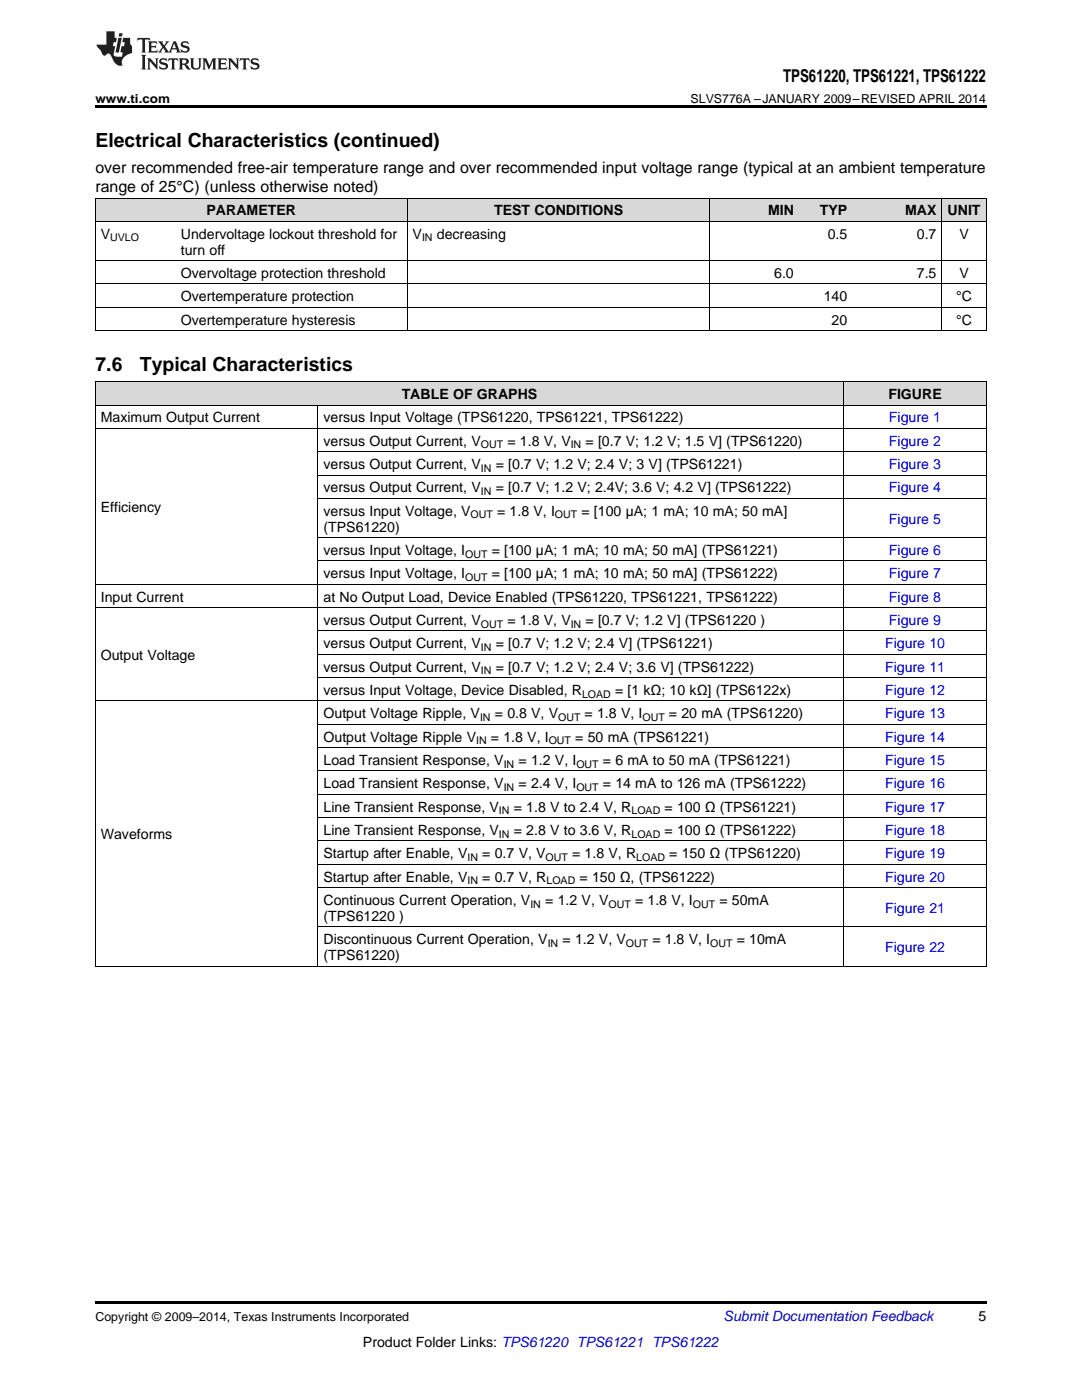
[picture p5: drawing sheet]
<svg xmlns="http://www.w3.org/2000/svg" width="216mm" height="279mm" viewBox="0 0 216 279" stroke-linecap="round" stroke-linejoin="round" font-family="sans-serif">
<defs><g id="words">
<g font-size="3.9">
<text x="19" y="29.3">Electrical Characteristics (continued)</text>
<text x="19" y="74.1">7.6</text>
<text x="27.9" y="74.1">Typical Characteristics</text>
</g>
<text font-size="3.5" x="156.3" y="16.4">TPS61220, TPS61221, TPS61222</text>
<g font-size="3.2">
<text x="19" y="34.4">over recommended free-air temperature range and over recommended input voltage range (typical at an ambient temperature</text>
<text x="19" y="38.3">range of 25°C) (unless otherwise noted)</text>
</g>
<g font-size="2.8">
<text x="20.1" y="47.6">V</text>
<text x="36.1" y="47.6">Undervoltage lockout threshold for</text>
<text x="41.2" y="43">PARAMETER</text>
<text x="82.3" y="47.6">V</text>
<text x="87.2" y="47.6">decreasing</text>
<text x="98.6" y="43">TEST CONDITIONS</text>
<text x="153.2" y="43">MIN</text>
<text x="163.6" y="43">TYP</text>
<text x="165.2" y="47.6">0.5</text>
<text x="180.6" y="43">MAX</text>
<text x="183" y="47.6">0.7</text>
<text x="189.1" y="43">UNIT</text>
<text x="191.5" y="47.6">V</text>
<text x="36.1" y="50.8">turn off</text>
<text x="36.1" y="55.5">Overvoltage protection threshold</text>
<text x="154.5" y="55.5">6.0</text>
<text x="183" y="55.5">7.5</text>
<text x="191.5" y="55.5">V</text>
<text x="36.1" y="60.1">Overtemperature protection</text>
<text x="36.1" y="64.8">Overtemperature hysteresis</text>
<text x="164.4" y="60.1">140</text>
<text x="165.9" y="64.8">20</text>
<text x="190.8" y="60.1">°C</text>
<text x="190.8" y="64.8">°C</text>
<text x="80.2" y="79.6">TABLE OF GRAPHS</text>
<text x="177.3" y="79.6">FIGURE</text>
<text x="20.1" y="84.3">Maximum Output Current</text>
<text x="64.6" y="84.3">versus Input Voltage (TPS61220, TPS61221, TPS61222)</text>
<text x="64.6" y="88.9">versus Output Current, V</text>
<text x="101.2" y="88.9">= 1.8 V, V</text>
<text x="116.8" y="88.9">= [0.7 V; 1.2 V; 1.5 V] (TPS61220)</text>
<text x="64.6" y="93.6">versus Output Current, V</text>
<text x="98.9" y="93.6">= [0.7 V; 1.2 V; 2.4 V; 3 V] (TPS61221)</text>
<text x="64.6" y="98.2">versus Output Current, V</text>
<text x="98.9" y="98.2">= [0.7 V; 1.2 V; 2.4V; 3.6 V; 4.2 V] (TPS61222)</text>
<text x="20.1" y="102.2">Efficiency</text>
<text x="64.6" y="102.9">versus Input Voltage, V</text>
<text x="64.6" y="106.1">(TPS61220)</text>
<text x="99.2" y="102.9">= 1.8 V, I</text>
<text x="116" y="102.9">= [100 µA; 1 mA; 10 mA; 50 mA]</text>
<text x="64.6" y="110.7">versus Input Voltage, I</text>
<text x="98.1" y="110.7">= [100 µA; 1 mA; 10 mA; 50 mA] (TPS61221)</text>
<text x="64.6" y="115.4">versus Input Voltage, I</text>
<text x="98.1" y="115.4">= [100 µA; 1 mA; 10 mA; 50 mA] (TPS61222)</text>
<text x="20.1" y="120.1">Input Current</text>
<text x="64.6" y="120.1">at No Output Load, Device Enabled (TPS61220, TPS61221, TPS61222)</text>
<text x="64.6" y="124.7">versus Output Current, V</text>
<text x="101.2" y="124.7">= 1.8 V, V</text>
<text x="116.8" y="124.7">= [0.7 V; 1.2 V] (TPS61220 )</text>
<text x="20.1" y="131.7">Output Voltage</text>
<text x="64.6" y="129.4">versus Output Current, V</text>
<text x="98.9" y="129.4">= [0.7 V; 1.2 V; 2.4 V] (TPS61221)</text>
<text x="64.6" y="134">versus Output Current, V</text>
<text x="98.9" y="134">= [0.7 V; 1.2 V; 2.4 V; 3.6 V] (TPS61222)</text>
<text x="64.6" y="138.7">versus Input Voltage, Device Disabled, R</text>
<text x="64.6" y="143.3">Output Voltage Ripple, V</text>
<text x="98.7" y="143.3">= 0.8 V, V</text>
<text x="116.7" y="143.3">= 1.8 V, I</text>
<text x="122.7" y="138.7">= [1 kΩ; 10 kΩ] (TPS6122x)</text>
<text x="133.5" y="143.3">= 20 mA (TPS61220)</text>
<text x="64.6" y="148">Output Voltage Ripple V</text>
<text x="98" y="148">= 1.8 V, I</text>
<text x="114.8" y="148">= 50 mA (TPS61221)</text>
<text x="64.6" y="152.6">Load Transient Response, V</text>
<text x="103.5" y="152.6">= 1.2 V, I</text>
<text x="120.3" y="152.6">= 6 mA to 50 mA (TPS61221)</text>
<text x="64.6" y="157.3">Load Transient Response, V</text>
<text x="64.6" y="162">Line Transient Response, V</text>
<text x="102.5" y="162">= 1.8 V to 2.4 V, R</text>
<text x="103.5" y="157.3">= 2.4 V, I</text>
<text x="120.3" y="157.3">= 14 mA to 126 mA (TPS61222)</text>
<text x="132.6" y="162">= 100 Ω (TPS61221)</text>
<text x="20.1" y="167.5">Waveforms</text>
<text x="64.6" y="166.6">Line Transient Response, V</text>
<text x="102.5" y="166.6">= 2.8 V to 3.6 V, R</text>
<text x="132.6" y="166.6">= 100 Ω (TPS61222)</text>
<text x="64.6" y="171.3">Startup after Enable, V</text>
<text x="96.2" y="171.3">= 0.7 V, V</text>
<text x="114.2" y="171.3">= 1.8 V, R</text>
<text x="133.6" y="171.3">= 150 Ω (TPS61220)</text>
<text x="64.6" y="175.9">Startup after Enable, V</text>
<text x="96.2" y="175.9">= 0.7 V, R</text>
<text x="115.6" y="175.9">= 150 Ω, (TPS61222)</text>
<text x="64.6" y="180.6">Continuous Current Operation, V</text>
<text x="64.6" y="183.8">(TPS61220 )</text>
<text x="108.8" y="180.6">= 1.2 V, V</text>
<text x="126.7" y="180.6">= 1.8 V, I</text>
<text x="143.5" y="180.6">= 50mA</text>
<text x="64.6" y="188.4">Discontinuous Current Operation, V</text>
<text x="64.6" y="191.6">(TPS61220)</text>
<text x="112.3" y="188.4">= 1.2 V, V</text>
<text x="130.2" y="188.4">= 1.8 V, I</text>
<text x="147" y="188.4">= 10mA</text>
<text x="195.3" y="263.6">5</text>
<text x="72.4" y="268.9">Product Folder Links: TPS61220 TPS61221 TPS61222</text>
</g>
<g font-size="2.8" fill="#00f">
<text x="177.4" y="84.3">Figure 1</text>
<text x="177.4" y="88.9">Figure 2</text>
<text x="177.4" y="93.6">Figure 3</text>
<text x="177.4" y="98.2">Figure 4</text>
<text x="177.4" y="104.5">Figure 5</text>
<text x="177.4" y="110.7">Figure 6</text>
<text x="177.4" y="115.4">Figure 7</text>
<text x="177.4" y="120.1">Figure 8</text>
<text x="177.4" y="124.7">Figure 9</text>
<text x="176.6" y="129.4">Figure 10</text>
<text x="176.6" y="134">Figure 11</text>
<text x="176.6" y="138.7">Figure 12</text>
<text x="176.6" y="143.3">Figure 13</text>
<text x="176.6" y="148">Figure 14</text>
<text x="176.6" y="152.6">Figure 15</text>
<text x="176.6" y="157.3">Figure 16</text>
<text x="176.6" y="162">Figure 17</text>
<text x="176.6" y="166.6">Figure 18</text>
<text x="176.6" y="171.3">Figure 19</text>
<text x="176.6" y="175.9">Figure 20</text>
<text x="176.6" y="182.2">Figure 21</text>
<text x="176.6" y="190">Figure 22</text>
</g>
<text font-size="2.8" fill="#0000c8" x="144.4" y="263.6">Submit Documentation Feedback</text>
<g font-size="2.5">
<text x="19" y="20.5">www.ti.com</text>
<text x="137.8" y="20.5">SLVS776A –JANUARY 2009–REVISED APRIL 2014</text>
<text x="19" y="263.6">Copyright © 2009–2014, Texas Instruments Incorporated</text>
</g>
<g font-size="2.1">
<text x="22" y="48.2">UVLO</text>
<text x="84.2" y="48.2">IN</text>
<text x="96" y="89.5">OUT</text>
<text x="113.9" y="89.5">IN</text>
<text x="96" y="94.2">IN</text>
<text x="96" y="98.8">IN</text>
<text x="93.9" y="103.5">OUT</text>
<text x="110.7" y="103.5">OUT</text>
<text x="92.8" y="111.3">OUT</text>
<text x="92.8" y="116">OUT</text>
<text x="96" y="125.3">OUT</text>
<text x="113.9" y="125.3">IN</text>
<text x="96" y="129.9">IN</text>
<text x="96" y="134.6">IN</text>
<text x="95.8" y="143.9">IN</text>
<text x="111.4" y="143.9">OUT</text>
<text x="116.1" y="139.2">LOAD</text>
<text x="128.2" y="143.9">OUT</text>
<text x="95" y="148.6">IN</text>
<text x="109.5" y="148.6">OUT</text>
<text x="100.5" y="153.2">IN</text>
<text x="115" y="153.2">OUT</text>
<text x="100.5" y="157.9">IN</text>
<text x="115" y="157.9">OUT</text>
<text x="99.6" y="162.5">IN</text>
<text x="99.6" y="167.2">IN</text>
<text x="126" y="162.5">LOAD</text>
<text x="126" y="167.2">LOAD</text>
<text x="93.3" y="171.8">IN</text>
<text x="108.9" y="171.8">OUT</text>
<text x="127" y="171.8">LOAD</text>
<text x="93.3" y="176.5">IN</text>
<text x="109" y="176.5">LOAD</text>
<text x="105.8" y="181.2">IN</text>
<text x="121.4" y="181.2">OUT</text>
<text x="138.2" y="181.2">OUT</text>
<text x="109.3" y="189">IN</text>
<text x="124.9" y="189">OUT</text>
<text x="141.7" y="189">OUT</text>
</g>
</g></defs>
<g fill="#d8d8d8">
<path d="M19 76.2h44.5v4.7h-44.5z"/>
<path d="M63.5 76.2h104.9v4.7h-104.9z"/>
<path d="M168.4 76.2h28.4v4.7h-28.4z"/>
<path d="M19 39.6h16v4.6h-16z"/>
<path d="M35 39.6h24.9v4.6h-24.9z"/>
<path d="M59.9 39.6h21.4v4.6h-21.4z"/>
<path d="M81.3 39.6h60.4v4.6h-60.4z"/>
<path d="M141.7 39.6h17.8v4.6h-17.8z"/>
<path d="M159.5 39.6h10.7v4.6h-10.7z"/>
<path d="M170.2 39.6h17.8v4.6h-17.8z"/>
<path d="M188 39.6h8.8v4.6h-8.8z"/>
</g>
<g fill="#000">
<path d="M19 21.1h177.8v.5h-177.8zM19 66h.2zM59.8 66h.1zM81.2 66h.1zM141.6 66h.1zM159.4 66h.1zM170.1 66h.1zM187.9 66h.1zM196.7 66h.1zM19 192.8l.2 .1zM168.3 192.8l.1 .1zM196.7 192.8l.1 .1z"/>
<path d="M19 259.7h177.8v.5h-177.8z"/>
</g>
<g fill="none" stroke="#000" stroke-width=".2">
<path d="M19 39.5h177.8M19.1 39.5v26.5M81.2 39.5v26.5M141.7 39.5v26.5M187.9 39.5v26.5M196.8 39.5v26.5M19 56.7h177.8M19 52h177.8M19 44.2h177.8M19 76.2h177.8M19 66h177.8M19 61.3h177.8"/>
<path d="M19.1 76.2v116.7M168.3 76.2v116.7M196.8 76.2v116.7M19 85.5h177.8M19 80.8h177.8M63.4 80.9v112M63.5 99.5h133.3M63.5 94.8h133.3M63.5 90.2h133.3M19 116.6h177.8M63.5 112h133.3M63.5 107.3h133.3"/>
<path d="M19 139.9h177.8M19 121.3h177.8M63.5 135.2h133.3M63.5 130.6h133.3M63.5 125.9h133.3M63.5 158.5h133.3M63.5 153.9h133.3M63.5 149.2h133.3M63.5 144.6h133.3M63.5 177.1h133.3M63.5 172.5h133.3M63.5 167.8h133.3"/>
<path d="M63.5 163.2h133.3M19 192.8h177.8M63.5 185h133.3"/>
</g>
<g fill="#231f20">
<path d="M27.5 7.6l-.1 .5 .4-.2h.6v.1v2.1l-.2 .4h1l-.3-.4v-2.1l.1-.1h.5l.5 .2-.2-.5zM29.5 8.3l.2 .3v1.5l-.2 .4h1.8l.2-.6a1.04 1.04 0 0 1-1.3 .2v-.7h.6l.3 .2v-.6l-.3 .2h-.6v-.6l.8-.1 .4 .3-.2-.5zM31.5 8.3l.9 1.1-.9 1.1h.8l-.2-.2 .5-.7 .4 .7-.2 .2h1.5l-.1-.2 .1-.4h.9l.1 .4-.2 .2h1l-.3-.3-.7-1.9h-.5l-.9 2-.8-1 .9-1h-.8l.1 .3-.3 .5-.4-.6 .2-.2zM34.7 8.6l.4 1h-.7zM36.3 8.4a.63 .63 0 0 0-.2 .7 .63 .63 0 0 0 .6 .4l.6 .2 .1 .2a.75 .75 0 0 1-.7 .4 .75 .75 0 0 1-.6-.5l.1 .7 .1-.1a1.11 1.11 0 0 0 1.5-.6 1.13 1.13 0 0 0-1.2-.8l-.1-.4a1.04 1.04 0 0 1 1.2 .2l-.2-.5-.1 .1-.5-.2zM28.2 10.9l.2 .4v2.2l-.2 .4h1l-.3-.4v-2.2l.3-.4zM29.3 11.6l.3 .4v1.5l-.3 .4h.8l-.2-.4v-1.3l1.5 1.7v-1.9l.2-.4h-.7l.2 .4v.9l-1.1-1.3zM32 11.8a.62 .62 0 0 0-.2 .7 .62 .62 0 0 0 .6 .4l.6 .1 .1 .3a.76 .76 0 0 1-.7 .3 .76 .76 0 0 1-.6-.4l.1 .7 .1-.1a1.11 1.11 0 0 0 1.5-.6 1.13 1.13 0 0 0-1.2-.8l-.1-.4a1.04 1.04 0 0 1 1.2 .2l-.2-.6-.1 .1-.5-.1zM33.7 11.6l-.2 .6a.61 .61 0 0 1 .8-.3v1.6l-.2 .4h.9l-.2-.4v-1.6a.63 .63 0 0 1 .8 .3l-.2-.6zM35.6 11.6l.3 .4v1.5l-.3 .4h1l-.2-.2v-.8l.5 .2a.76 .76 0 0 0 1.2 .7l-1-1a.58 .58 0 0 0 .6-.5 .58 .58 0 0 0-.5-.6zM36.4 11.9h.1a.45 .45 0 0 1 .5 .1 .45 .45 0 0 1 .1 .5l-.7 .2zM37.9 11.6l.2 .2a2.17 2.17 0 0 0 .3 1.9 .99 .99 0 0 0 1.6-.6v-1.1l.2-.4h-.7l.2 .2a1.92 1.92 0 0 1-.2 1.8 .6 .6 0 0 1-.9-.5v-1.1l.2-.4zM40.4 11.6l.2 .4v1.5l-.2 .4h.7l-.2-.4v-1.4l.8 1.8 .8-1.8v1.4l-.2 .4h.9l-.2-.4v-1.5l.2-.4h-.8l-.6 1.5-.6-1.5zM43.4 11.6l.2 .4v1.5l-.2 .4h1.8l.2-.6a1.04 1.04 0 0 1-1.3 .1v-.6h.5l.4 .2v-.6l-.4 .2h-.5v-.7h.8l.3 .3-.1-.6zM45.5 11.6l.2 .4v1.5l-.2 .4h.7l-.2-.4v-1.3l1.5 1.7v-1.9l.2-.4h-.7l.2 .4v.9l-1.1-1.3zM47.9 11.6l-.1 .6a.61 .61 0 0 1 .8-.3v1.6l-.3 .4h1l-.3-.4 .1-1.6a.63 .63 0 0 1 .7 .3l-.1-.6zM50.2 11.8a.62 .62 0 0 0-.2 .7 .62 .62 0 0 0 .6 .4l.6 .1 .2 .3a.76 .76 0 0 1-.8 .3 .76 .76 0 0 1-.6-.4l.1 .7 .2-.1a1.11 1.11 0 0 0 1.5-.6 1.13 1.13 0 0 0-1.3-.8l-.1-.4a1.04 1.04 0 0 1 1.2 .2l-.1-.6-.2 .1-.5-.1z"/>
<path d="M21.2 6.3v2.6h-1.9l.1 .4 .7 .9a.91 .91 0 0 0 1 .8 .56 .56 0 0 1 .5-.3 .56 .56 0 0 1 .5 .3l.4 .8a1.53 1.53 0 0 0 1.9 1.2 1.54 1.54 0 0 1 1-2.1l.9-.3v-1.4a1.52 1.52 0 0 1-.3-1.6h-1.4l-.2 .8h.5l-.2 .8h-.4l-.2 1v.2l.4 .1-.2 .8a1.93 1.93 0 0 1-1.6-.3l.3-1.8h-.5l.2-.8h.4l.2-.8h-.4v-1.3zM23.6 7.6l-.6 2.9h.7l.6-2.9zM23.8 6.6l-.1 .7h.6l.2-.7z"/>
</g>
<use href="#words"/>
</svg>
